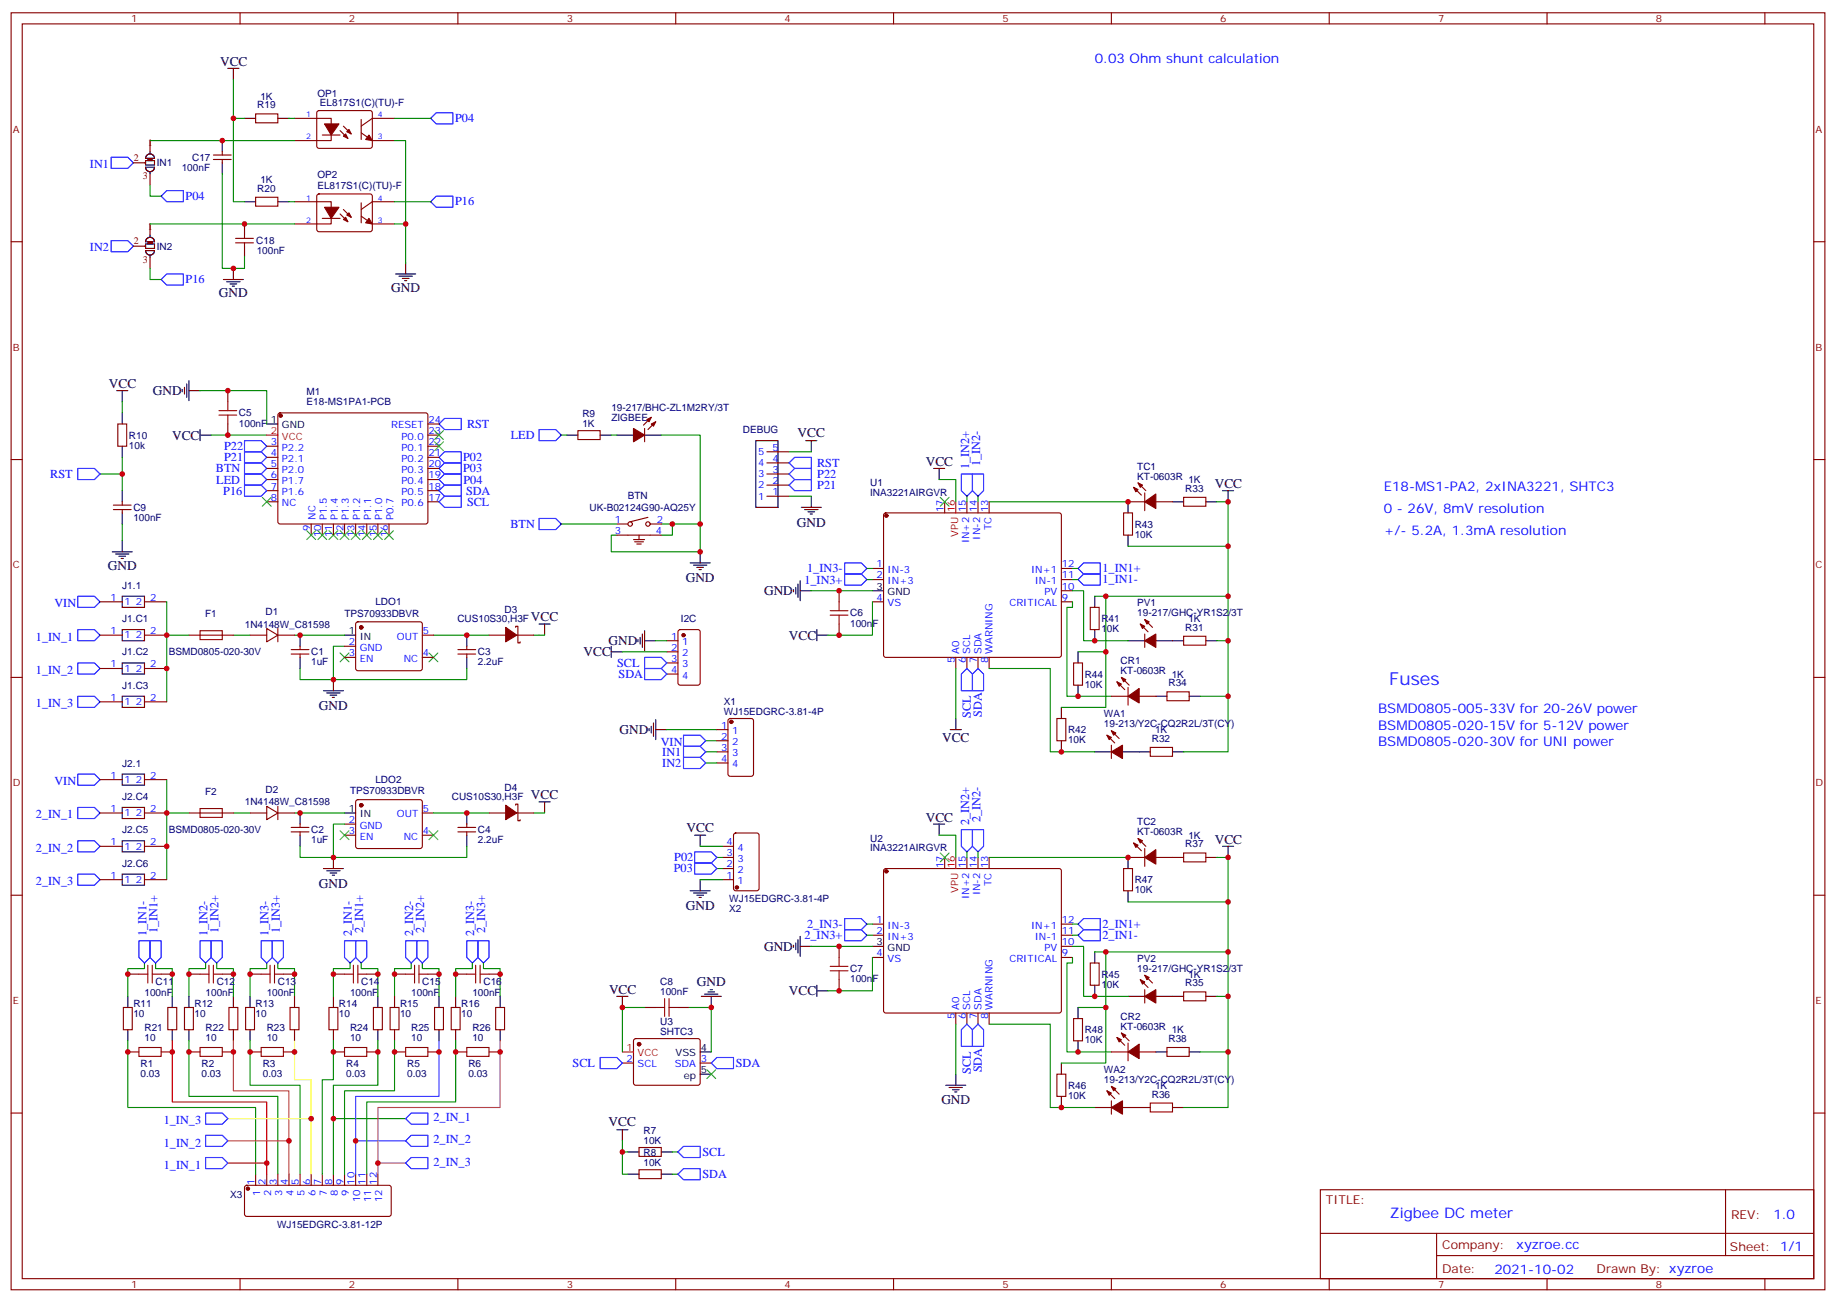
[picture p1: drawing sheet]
<svg xmlns="http://www.w3.org/2000/svg" width="583mm" height="413mm" viewBox="0 0 583 413" stroke-linecap="round" stroke-linejoin="round" font-family="sans-serif">
<defs><g id="words">
<text font-size="5.6" fill="#00f" x="441" y="217.5">Fuses</text>
<text font-size="4.6" fill="#00f" x="441.2" y="386.7">Zigbee DC meter</text>
<g font-size="4.2">
<text x="69.8" y="21">VCC</text>
<text x="69.5" y="94.4">GND</text>
<text x="124.2" y="92.6">GND</text>
<text x="34.6" y="123.3">VCC</text>
<text x="48.5" y="125.4">GND</text>
<text x="54.6" y="139.5">VCC</text>
<text x="253.2" y="138.8">VCC</text>
<text x="293.9" y="148">VCC</text>
<text x="385.6" y="155">VCC</text>
<text x="252.9" y="167.2">GND</text>
<text x="34.2" y="180.8">GND</text>
<text x="217.7" y="184.7">GND</text>
<text x="242.5" y="188.9">GND</text>
<text x="168.5" y="197">VCC</text>
<text x="250.4" y="203">VCC</text>
<text x="185.2" y="208.3">VCC</text>
<text x="193.1" y="204.7">GND</text>
<text x="101.2" y="225.3">GND</text>
<text x="196.7" y="233">GND</text>
<text x="299" y="235.5">VCC</text>
<text x="168.5" y="253.5">VCC</text>
<text x="293.9" y="260.9">VCC</text>
<text x="218" y="264.1">VCC</text>
<text x="385.6" y="267.9">VCC</text>
<text x="101.2" y="281.7">GND</text>
<text x="217.7" y="288.7">GND</text>
<text x="242.5" y="301.8">GND</text>
<text x="193.3" y="315.6">VCC</text>
<text x="221.2" y="313">GND</text>
<text x="250.4" y="315.9">VCC</text>
<text x="298.8" y="350.6">GND</text>
<text x="193.2" y="357.5">VCC</text>
</g>
<g font-size="4.2" fill="#00f">
<text x="347.5" y="19.9">0.03 Ohm shunt calculation</text>
<text x="439.2" y="155.8">E18-MS1-PA2, 2xINA3221, SHTC3</text>
<text x="439.2" y="162.8">0 - 26V, 8mV resolution</text>
<text x="439.2" y="169.9">+/- 5.2A, 1.3mA resolution</text>
<text x="437.4" y="226.3">BSMD0805-005-33V for 20-26V power</text>
<text x="437.4" y="231.6">BSMD0805-020-15V for 5-12V power</text>
<text x="437.4" y="236.9">BSMD0805-020-30V for UNI power</text>
<text x="562.9" y="386.9">1.0</text>
<text x="481.3" y="396.5">xyzroe.cc</text>
<text x="474.4" y="404.3">2021-10-02</text>
</g>
<g font-size="3.9" fill="#00f">
<text x="144.5" y="38.8">P04</text>
<text x="28.6" y="53.2">IN1</text>
<text x="58.9" y="63.5">P04</text>
<text x="144.5" y="65.2">P16</text>
<text x="28.6" y="79.7">IN2</text>
<text x="58.9" y="89.9">P16</text>
<text x="148.2" y="135.8">RST</text>
<text x="71.2" y="142.9">P22</text>
<text x="162.1" y="139.4">LED</text>
<text x="68.6" y="150">BTN</text>
<text x="71.2" y="146.4">P21</text>
<text x="147" y="146.4">P02</text>
<text x="147" y="149.9">P03</text>
<text x="259.4" y="148.2">RST</text>
<text x="307.6" y="148.9" transform="rotate(-90 307.6 148.9)">1_IN2+</text>
<text x="311.2" y="148.1" transform="rotate(-90 311.2 148.1)">1_IN2-</text>
<text x="16" y="151.8">RST</text>
<text x="68.7" y="153.5">LED</text>
<text x="147.1" y="153.5">P04</text>
<text x="259.4" y="151.7">P22</text>
<text x="259.4" y="155.2">P21</text>
<text x="70.9" y="157">P16</text>
<text x="147.9" y="157.1">SDA</text>
<text x="148.2" y="160.6">SCL</text>
<text x="162" y="167.6">BTN</text>
<text x="255.3" y="185.2">1_IN3+</text>
<text x="256.2" y="181.7">1_IN3-</text>
<text x="350" y="181.6">1_IN1+</text>
<text x="350" y="185.1">1_IN1-</text>
<text x="17.3" y="192.8">VIN</text>
<text x="11.4" y="203.4">1_IN_1</text>
<text x="11.4" y="214">1_IN_2</text>
<text x="195.9" y="211.7">SCL</text>
<text x="196.4" y="215.2">SDA</text>
<text x="11.4" y="224.5">1_IN_3</text>
<text x="308.2" y="228" transform="rotate(-90 308.2 228)">SCL</text>
<text x="311.7" y="227.5" transform="rotate(-90 311.7 227.5)">SDA</text>
<text x="209.7" y="236.9">VIN</text>
<text x="210.2" y="239.9">IN1</text>
<text x="210.2" y="243.5">IN2</text>
<text x="17.3" y="249.2">VIN</text>
<text x="11.4" y="259.8">2_IN_1</text>
<text x="307.7" y="261.8" transform="rotate(-90 307.7 261.8)">2_IN2+</text>
<text x="311.2" y="260.9" transform="rotate(-90 311.2 260.9)">2_IN2-</text>
<text x="11.4" y="270.4">2_IN_2</text>
<text x="214" y="273.4">P02</text>
<text x="11.4" y="281">2_IN_3</text>
<text x="213.9" y="276.9">P03</text>
<text x="46.5" y="297.1" transform="rotate(-90 46.5 297.1)">1_IN1-</text>
<text x="50" y="296.2" transform="rotate(-90 50 296.2)">1_IN1+</text>
<text x="65.9" y="297.1" transform="rotate(-90 65.9 297.1)">1_IN2-</text>
<text x="69.4" y="296.2" transform="rotate(-90 69.4 296.2)">1_IN2+</text>
<text x="85.3" y="297.1" transform="rotate(-90 85.3 297.1)">1_IN3-</text>
<text x="88.8" y="296.2" transform="rotate(-90 88.8 296.2)">1_IN3+</text>
<text x="111.7" y="297.1" transform="rotate(-90 111.7 297.1)">2_IN1-</text>
<text x="115.2" y="296.2" transform="rotate(-90 115.2 296.2)">2_IN1+</text>
<text x="131.1" y="297.1" transform="rotate(-90 131.1 297.1)">2_IN2-</text>
<text x="134.6" y="296.2" transform="rotate(-90 134.6 296.2)">2_IN2+</text>
<text x="150.5" y="297.1" transform="rotate(-90 150.5 297.1)">2_IN3-</text>
<text x="154" y="296.2" transform="rotate(-90 154 296.2)">2_IN3+</text>
<text x="255.3" y="298.1">2_IN3+</text>
<text x="256.2" y="294.6">2_IN3-</text>
<text x="350" y="298">2_IN1-</text>
<text x="350" y="294.5">2_IN1+</text>
<text x="181.8" y="338.7">SCL</text>
<text x="233.5" y="338.8">SDA</text>
<text x="308.2" y="340.9" transform="rotate(-90 308.2 340.9)">SCL</text>
<text x="311.7" y="340.4" transform="rotate(-90 311.7 340.4)">SDA</text>
<text x="52" y="356.8">1_IN_3</text>
<text x="137.6" y="355.9">2_IN_1</text>
<text x="52" y="363.9">1_IN_2</text>
<text x="137.6" y="362.9">2_IN_2</text>
<text x="52" y="371">1_IN_1</text>
<text x="137.6" y="370">2_IN_3</text>
<text x="223" y="366.9">SCL</text>
<text x="223" y="374">SDA</text>
</g>
<g font-size="3.9" fill="#800">
<text x="420.9" y="382.2">TITLE:</text>
<text x="549.5" y="386.9">REV:</text>
<text x="457.8" y="396.4">Company:</text>
<text x="549.1" y="397.1">Sheet: 1/1</text>
<text x="457.8" y="404.1">Date:</text>
<text x="506.8" y="404.2">Drawn By: xyzroe</text>
</g>
<g font-size="3.2" fill="#800">
<text x="41.6" y="7.1">1</text>
<text x="110.8" y="7.1">2</text>
<text x="179.9" y="7.1">3</text>
<text x="249.1" y="7.1">4</text>
<text x="318.2" y="7.1">5</text>
<text x="387.3" y="7.1">6</text>
<text x="456.5" y="7.1">7</text>
<text x="525.6" y="7.1">8</text>
<text x="4.1" y="42.2">A</text>
<text x="576.3" y="42.2">A</text>
<text x="4.1" y="111.3">B</text>
<text x="576.3" y="111.3">B</text>
<text x="4.1" y="180.4">C</text>
<text x="576.3" y="180.4">C</text>
<text x="4.1" y="249.6">D</text>
<text x="576.3" y="249.6">D</text>
<text x="4.1" y="318.7">E</text>
<text x="576.3" y="318.7">E</text>
<text x="41.6" y="408.9">1</text>
<text x="110.8" y="408.9">2</text>
<text x="179.9" y="408.9">3</text>
<text x="249.1" y="408.9">4</text>
<text x="318.2" y="408.9">5</text>
<text x="387.3" y="408.9">6</text>
<text x="456.5" y="408.9">7</text>
<text x="525.6" y="408.9">8</text>
</g>
<g font-size="3.2" fill="#000080">
<text x="81.6" y="34.4">R19</text>
<text x="82.7" y="31.6">1K</text>
<text x="100.8" y="30.8">OP1</text>
<text x="101.6" y="33.7">EL817S1(C)(TU)-F</text>
<text x="49.7" y="52.8">IN1</text>
<text x="61" y="51.1">C17</text>
<text x="57.7" y="54.2">100nF</text>
<text x="82.7" y="58.1">1K</text>
<text x="100.8" y="59.8">EL817S1(C)(TU)-F</text>
<text x="100.8" y="56.4">OP2</text>
<text x="81.6" y="60.9">R20</text>
<text x="81.4" y="77.5">C18</text>
<text x="49.7" y="79.3">IN2</text>
<text x="81.5" y="80.7">100nF</text>
<text x="97.3" y="125.5">M1</text>
<text x="97.3" y="128.6">E18-MS1PA1-PCB</text>
<text x="194.1" y="130.4">19-217/BHC-ZL1M2RY/3T</text>
<text x="75.8" y="135.4">100nF</text>
<text x="75.8" y="132.1">C5</text>
<text x="184.9" y="135.6">1K</text>
<text x="184.9" y="132.4">R9</text>
<text x="194.1" y="133.6">ZIGBEE</text>
<text x="235.8" y="137.4">DEBUG</text>
<text x="40.9" y="142.4">10k</text>
<text x="40.9" y="139.3">R10</text>
<text x="361" y="149">TC1</text>
<text x="276.2" y="154.3">U1</text>
<text x="361" y="152.2">KT-0603R</text>
<text x="377.2" y="153.4">1K</text>
<text x="199.3" y="158.4">BTN</text>
<text x="276.2" y="157.4">INA3221AIRGVR</text>
<text x="376.2" y="156.1">R33</text>
<text x="42.3" y="165.4">100nF</text>
<text x="42.3" y="162.2">C9</text>
<text x="187.1" y="162.2">UK-B02124G90-AQ25Y</text>
<text x="360.2" y="167.5">R43</text>
<text x="360.2" y="170.7">10K</text>
<text x="38.8" y="186.9">J1.1</text>
<text x="38.8" y="197.5">J1.C1</text>
<text x="65.1" y="195.9">F1</text>
<text x="84.3" y="195.2">D1</text>
<text x="109.4" y="195.7">TPS70933DBVR</text>
<text x="119.2" y="192.2">LDO1</text>
<text x="145.2" y="197.4">CUS10S30,H3F</text>
<text x="160.2" y="194.6">D3</text>
<text x="216.2" y="197.4">I2C</text>
<text x="269.9" y="195.6">C6</text>
<text x="349.6" y="197.5">R41</text>
<text x="361" y="195.6">19-217/GHC-YR1S2/3T</text>
<text x="361" y="192.4">PV1</text>
<text x="377.2" y="197.5">1K</text>
<text x="77.7" y="199.2">1N4148W_C81598</text>
<text x="269.9" y="198.9">100nF</text>
<text x="349.6" y="200.6">10K</text>
<text x="376.2" y="200.2">R31</text>
<text x="38.8" y="208.1">J1.C2</text>
<text x="53.6" y="208.1">BSMD0805-020-30V</text>
<text x="98.8" y="208.1">C1</text>
<text x="151.7" y="208">C3</text>
<text x="98.8" y="211.2">1uF</text>
<text x="151.7" y="211.2">2.2uF</text>
<text x="344.3" y="215.1">R44</text>
<text x="355.7" y="214">KT-0603R</text>
<text x="355.7" y="210.8">CR1</text>
<text x="371.9" y="215.1">1K</text>
<text x="38.8" y="218.6">J1.C3</text>
<text x="344.3" y="218.3">10K</text>
<text x="370.9" y="217.8">R34</text>
<text x="229.7" y="227">WJ15EDGRC-3.81-4P</text>
<text x="229.7" y="223.8">X1</text>
<text x="350.4" y="227.7">WA1</text>
<text x="339" y="232.7">R42</text>
<text x="350.4" y="230.9">19-213/Y2C-CQ2R2L/3T(CY)</text>
<text x="366.6" y="232.7">1K</text>
<text x="339" y="235.9">10K</text>
<text x="365.6" y="235.5">R32</text>
<text x="38.8" y="243.3">J2.1</text>
<text x="84.3" y="251.7">D2</text>
<text x="119.2" y="248.6">LDO2</text>
<text x="160.2" y="251">D4</text>
<text x="38.8" y="253.9">J2.C4</text>
<text x="65.1" y="252.4">F2</text>
<text x="77.7" y="255.6">1N4148W_C81598</text>
<text x="111.1" y="252.1">TPS70933DBVR</text>
<text x="143.4" y="253.9">CUS10S30,H3F</text>
<text x="361" y="261.9">TC2</text>
<text x="38.8" y="264.5">J2.C5</text>
<text x="53.6" y="264.5">BSMD0805-020-30V</text>
<text x="98.8" y="267.7">1uF</text>
<text x="98.8" y="264.5">C2</text>
<text x="151.7" y="267.6">2.2uF</text>
<text x="151.7" y="264.5">C4</text>
<text x="276.2" y="267.1">U2</text>
<text x="361" y="265.1">KT-0603R</text>
<text x="376.2" y="269">R37</text>
<text x="377.2" y="266.2">1K</text>
<text x="38.8" y="275.1">J2.C6</text>
<text x="276.2" y="270.3">INA3221AIRGVR</text>
<text x="360.2" y="280.4">R47</text>
<text x="231.5" y="286.4">WJ15EDGRC-3.81-4P</text>
<text x="360.2" y="283.5">10K</text>
<text x="231.5" y="289.5">X2</text>
<text x="361" y="305.3">PV2</text>
<text x="269.9" y="311.8">100nF</text>
<text x="269.9" y="308.5">C7</text>
<text x="349.6" y="310.4">R45</text>
<text x="361" y="308.5">19-217/GHC-YR1S2/3T</text>
<text x="377.2" y="310.4">1K</text>
<text x="45.9" y="316.3">100nF</text>
<text x="49.4" y="312.7">C11</text>
<text x="65.3" y="316.3">100nF</text>
<text x="68.8" y="312.7">C12</text>
<text x="84.7" y="316.3">100nF</text>
<text x="88.2" y="312.7">C13</text>
<text x="111.1" y="316.3">100nF</text>
<text x="114.7" y="312.7">C14</text>
<text x="130.5" y="316.3">100nF</text>
<text x="134.1" y="312.7">C15</text>
<text x="149.9" y="316.3">100nF</text>
<text x="153.5" y="312.7">C16</text>
<text x="209.6" y="315.9">100nF</text>
<text x="209.6" y="312.7">C8</text>
<text x="349.6" y="313.5">10K</text>
<text x="376.2" y="313.1">R35</text>
<text x="42.3" y="323">10</text>
<text x="42.3" y="319.8">R11</text>
<text x="61.7" y="323">10</text>
<text x="61.7" y="319.8">R12</text>
<text x="81.1" y="323">10</text>
<text x="81.1" y="319.8">R13</text>
<text x="107.6" y="323">10</text>
<text x="107.6" y="319.8">R14</text>
<text x="127" y="323">10</text>
<text x="127" y="319.8">R15</text>
<text x="146.4" y="323">10</text>
<text x="146.4" y="319.8">R16</text>
<text x="355.7" y="323.7">CR2</text>
<text x="45.9" y="327.2">R21</text>
<text x="65.3" y="327.2">R22</text>
<text x="84.7" y="327.2">R23</text>
<text x="111.1" y="327.2">R24</text>
<text x="130.5" y="327.2">R25</text>
<text x="149.9" y="327.2">R26</text>
<text x="209.6" y="328.6">SHTC3</text>
<text x="209.6" y="325.4">U3</text>
<text x="344.3" y="328">R48</text>
<text x="355.7" y="326.8">KT-0603R</text>
<text x="371.9" y="328">1K</text>
<text x="45.9" y="330.4">10</text>
<text x="65.3" y="330.4">10</text>
<text x="84.7" y="330.4">10</text>
<text x="111.1" y="330.4">10</text>
<text x="130.5" y="330.4">10</text>
<text x="149.9" y="330.4">10</text>
<text x="344.3" y="331.2">10K</text>
<text x="370.9" y="330.7">R38</text>
<text x="44.6" y="341.8">0.03</text>
<text x="44.6" y="338.6">R1</text>
<text x="64" y="341.8">0.03</text>
<text x="64" y="338.6">R2</text>
<text x="83.4" y="341.8">0.03</text>
<text x="83.4" y="338.6">R3</text>
<text x="109.9" y="341.8">0.03</text>
<text x="109.9" y="338.6">R4</text>
<text x="129.3" y="341.8">0.03</text>
<text x="129.3" y="338.6">R5</text>
<text x="148.7" y="341.8">0.03</text>
<text x="148.7" y="338.6">R6</text>
<text x="350.4" y="340.6">WA2</text>
<text x="339" y="345.6">R46</text>
<text x="350.4" y="343.8">19-213/Y2C-CQ2R2L/3T(CY)</text>
<text x="366.6" y="345.6">1K</text>
<text x="339" y="348.8">10K</text>
<text x="365.6" y="348.4">R36</text>
<text x="204.3" y="363.2">10K</text>
<text x="204.3" y="360">R7</text>
<text x="204.3" y="370.2">10K</text>
<text x="204.3" y="367.1">R8</text>
<text x="73" y="380.1">X3</text>
<text x="87.9" y="389.7">WJ15EDGRC-3.81-12P</text>
</g>
<g font-size="3.2" fill="#840000">
<text x="46.9" y="46.4">1</text>
<text x="42.5" y="51">2</text>
<text x="45.3" y="57">3</text>
<text x="42.5" y="77.4">2</text>
<text x="46.9" y="72.8">1</text>
<text x="45.3" y="83.4">3</text>
</g>
<g font-size="3.2">
<text x="86" y="134.2">1</text>
<text x="89.5" y="136">GND</text>
<text x="278.3" y="187.1">3</text>
<text x="281.8" y="188.9">GND</text>
<text x="110.7" y="201.3">1</text>
<text x="114.2" y="203">IN</text>
<text x="110.7" y="257.7">1</text>
<text x="114.2" y="259.5">IN</text>
<text x="278.3" y="300">3</text>
<text x="281.8" y="301.8">GND</text>
<text x="214.4" y="335.3">VSS</text>
<text x="222.4" y="333.6">4</text>
<text x="222.4" y="340.6">5</text>
<text x="217.1" y="342.4">ep</text>
</g>
<g font-size="3.2" fill="#f00">
<text x="86" y="137.8">2</text>
<text x="89.5" y="139.5">VCC</text>
<text x="303" y="162.6" transform="rotate(-90 303 162.6)">16</text>
<text x="304.1" y="170.5" transform="rotate(-90 304.1 170.5)">VPU</text>
<text x="303" y="275.5" transform="rotate(-90 303 275.5)">16</text>
<text x="304.1" y="283.4" transform="rotate(-90 304.1 283.4)">VPU</text>
<text x="198.9" y="333.6">1</text>
<text x="202.4" y="335.3">VCC</text>
</g>
<g font-size="3.2" fill="#00f">
<text x="124.2" y="136">RESET</text>
<text x="136" y="137.8">23</text>
<text x="136" y="134.2">24</text>
<text x="86" y="141.3">3</text>
<text x="89.5" y="143.1">P2.2</text>
<text x="127.4" y="143.1">P0.1</text>
<text x="127.4" y="139.5">P0.0</text>
<text x="136" y="141.3">22</text>
<text x="245.2" y="143.1">5</text>
<text x="86" y="144.8">4</text>
<text x="86" y="148.3">5</text>
<text x="89.5" y="146.6">P2.1</text>
<text x="127.4" y="146.6">P0.2</text>
<text x="136" y="148.3">20</text>
<text x="136" y="144.8">21</text>
<text x="240.7" y="148">4</text>
<text x="240.7" y="144.5">5</text>
<text x="245.2" y="146.6">4</text>
<text x="86" y="151.9">6</text>
<text x="86" y="155.4">7</text>
<text x="89.5" y="150.1">P2.0</text>
<text x="89.5" y="153.6">P1.7</text>
<text x="127.4" y="153.6">P0.4</text>
<text x="127.4" y="150.1">P0.3</text>
<text x="136" y="155.4">18</text>
<text x="136" y="151.9">19</text>
<text x="240.7" y="155">2</text>
<text x="240.7" y="151.5">3</text>
<text x="245.2" y="153.6">2</text>
<text x="245.2" y="150.1">3</text>
<text x="86" y="158.9">8</text>
<text x="89.5" y="157.2">P1.6</text>
<text x="89.5" y="160.7">NC</text>
<text x="127.4" y="160.7">P0.6</text>
<text x="127.4" y="157.2">P0.5</text>
<text x="136" y="158.9">17</text>
<text x="240.7" y="158.6">1</text>
<text x="245.2" y="157.2">1</text>
<text x="100.2" y="165" transform="rotate(-90 100.2 165)">NC</text>
<text x="103.7" y="165" transform="rotate(-90 103.7 165)">P1.5</text>
<text x="107.2" y="165" transform="rotate(-90 107.2 165)">P1.4</text>
<text x="110.8" y="165" transform="rotate(-90 110.8 165)">P1.3</text>
<text x="114.3" y="165" transform="rotate(-90 114.3 165)">P1.2</text>
<text x="117.8" y="165" transform="rotate(-90 117.8 165)">P1.1</text>
<text x="121.4" y="165" transform="rotate(-90 121.4 165)">P1.0</text>
<text x="124.9" y="165" transform="rotate(-90 124.9 165)">P0.7</text>
<text x="195.2" y="166">1</text>
<text x="208.5" y="166">2</text>
<text x="299.5" y="162.6" transform="rotate(-90 299.5 162.6)">17</text>
<text x="306.6" y="162.6" transform="rotate(-90 306.6 162.6)">15</text>
<text x="310.1" y="162.6" transform="rotate(-90 310.1 162.6)">14</text>
<text x="313.6" y="162.6" transform="rotate(-90 313.6 162.6)">13</text>
<text x="98.4" y="168.5" transform="rotate(-90 98.4 168.5)">9</text>
<text x="102" y="170.5" transform="rotate(-90 102 170.5)">10</text>
<text x="105.5" y="170.5" transform="rotate(-90 105.5 170.5)">11</text>
<text x="109" y="170.5" transform="rotate(-90 109 170.5)">12</text>
<text x="112.5" y="170.5" transform="rotate(-90 112.5 170.5)">13</text>
<text x="116.1" y="170.5" transform="rotate(-90 116.1 170.5)">14</text>
<text x="119.6" y="170.5" transform="rotate(-90 119.6 170.5)">15</text>
<text x="123.1" y="170.5" transform="rotate(-90 123.1 170.5)">16</text>
<text x="195.2" y="169.5">3</text>
<text x="208.1" y="169.5">4</text>
<text x="307.6" y="172.4" transform="rotate(-90 307.6 172.4)">IN+2</text>
<text x="311.1" y="171.3" transform="rotate(-90 311.1 171.3)">IN-2</text>
<text x="314.7" y="168.3" transform="rotate(-90 314.7 168.3)">TC</text>
<text x="278.3" y="180.1">1</text>
<text x="278.3" y="183.6">2</text>
<text x="281.8" y="181.9">IN-3</text>
<text x="281.8" y="185.4">IN+3</text>
<text x="327.3" y="181.9">IN+1</text>
<text x="328.4" y="185.4">IN-1</text>
<text x="337.1" y="183.6">11</text>
<text x="337.1" y="180.1">12</text>
<text x="35" y="190.7">1</text>
<text x="47.6" y="190.7">2</text>
<text x="278.3" y="190.7">4</text>
<text x="331.5" y="188.9">PV</text>
<text x="337.1" y="190.7">9</text>
<text x="337.1" y="187.1">10</text>
<text x="39.5" y="192.1">1</text>
<text x="43.1" y="192.1">2</text>
<text x="281.8" y="192.4">VS</text>
<text x="320.4" y="192.4">CRITICAL</text>
<text x="35" y="201.3">1</text>
<text x="39.5" y="202.7">1</text>
<text x="43.1" y="202.7">2</text>
<text x="47.6" y="201.3">2</text>
<text x="126" y="203">OUT</text>
<text x="134.2" y="201.3">5</text>
<text x="213" y="203">1</text>
<text x="110.7" y="204.8">2</text>
<text x="110.7" y="208.3">3</text>
<text x="114.2" y="206.6">GND</text>
<text x="134.2" y="208.3">4</text>
<text x="213" y="206.6">2</text>
<text x="216.5" y="208.3">2</text>
<text x="216.5" y="204.8">1</text>
<text x="304.4" y="207.6" transform="rotate(-90 304.4 207.6)">A0</text>
<text x="308" y="207.6" transform="rotate(-90 308 207.6)">SCL</text>
<text x="311.5" y="207.6" transform="rotate(-90 311.5 207.6)">SDA</text>
<text x="315" y="207.6" transform="rotate(-90 315 207.6)">WARNING</text>
<text x="35" y="211.8">1</text>
<text x="39.5" y="213.3">1</text>
<text x="43.1" y="213.3">2</text>
<text x="47.6" y="211.8">2</text>
<text x="114.2" y="210.1">EN</text>
<text x="128.2" y="210.1">NC</text>
<text x="213" y="213.6">4</text>
<text x="213" y="210.1">3</text>
<text x="216.5" y="215.4">4</text>
<text x="216.5" y="211.8">3</text>
<text x="303" y="210.5" transform="rotate(-90 303 210.5)">5</text>
<text x="306.6" y="210.5" transform="rotate(-90 306.6 210.5)">6</text>
<text x="310.1" y="210.5" transform="rotate(-90 310.1 210.5)">7</text>
<text x="313.6" y="210.5" transform="rotate(-90 313.6 210.5)">8</text>
<text x="35" y="222.4">1</text>
<text x="39.5" y="223.8">1</text>
<text x="43.1" y="223.8">2</text>
<text x="47.6" y="222.4">2</text>
<text x="228.9" y="231.2">1</text>
<text x="232.4" y="233">1</text>
<text x="228.9" y="234.8">2</text>
<text x="228.9" y="238.3">3</text>
<text x="232.4" y="236.5">2</text>
<text x="228.9" y="241.8">4</text>
<text x="232.4" y="240.1">3</text>
<text x="232.4" y="243.6">4</text>
<text x="35" y="247.1">1</text>
<text x="39.5" y="248.5">1</text>
<text x="43.1" y="248.5">2</text>
<text x="47.6" y="247.1">2</text>
<text x="35" y="257.7">1</text>
<text x="47.6" y="257.7">2</text>
<text x="134.2" y="257.7">5</text>
<text x="39.5" y="259.1">1</text>
<text x="43.1" y="259.1">2</text>
<text x="110.7" y="261.2">2</text>
<text x="114.2" y="263">GND</text>
<text x="126" y="259.5">OUT</text>
<text x="35" y="268.3">1</text>
<text x="39.5" y="269.7">1</text>
<text x="43.1" y="269.7">2</text>
<text x="47.6" y="268.3">2</text>
<text x="110.7" y="264.8">3</text>
<text x="114.2" y="266.5">EN</text>
<text x="128.2" y="266.5">NC</text>
<text x="134.2" y="264.8">4</text>
<text x="230.6" y="268.3">4</text>
<text x="230.6" y="275.3">2</text>
<text x="230.6" y="271.8">3</text>
<text x="234.1" y="273.6">3</text>
<text x="234.1" y="270.1">4</text>
<text x="299.5" y="275.5" transform="rotate(-90 299.5 275.5)">17</text>
<text x="306.6" y="275.5" transform="rotate(-90 306.6 275.5)">15</text>
<text x="310.1" y="275.5" transform="rotate(-90 310.1 275.5)">14</text>
<text x="313.6" y="275.5" transform="rotate(-90 313.6 275.5)">13</text>
<text x="35" y="278.9">1</text>
<text x="39.5" y="280.3">1</text>
<text x="43.1" y="280.3">2</text>
<text x="47.6" y="278.9">2</text>
<text x="230.6" y="278.9">1</text>
<text x="234.1" y="280.6">1</text>
<text x="234.1" y="277.1">2</text>
<text x="314.7" y="281.2" transform="rotate(-90 314.7 281.2)">TC</text>
<text x="307.6" y="285.3" transform="rotate(-90 307.6 285.3)">IN+2</text>
<text x="311.1" y="284.2" transform="rotate(-90 311.1 284.2)">IN-2</text>
<text x="278.3" y="293">1</text>
<text x="337.1" y="293">12</text>
<text x="278.3" y="296.5">2</text>
<text x="281.8" y="294.7">IN-3</text>
<text x="281.8" y="298.3">IN+3</text>
<text x="327.3" y="294.7">IN+1</text>
<text x="328.4" y="298.3">IN-1</text>
<text x="337.1" y="296.5">11</text>
<text x="278.3" y="303.6">4</text>
<text x="281.8" y="305.3">VS</text>
<text x="320.4" y="305.3">CRITICAL</text>
<text x="331.5" y="301.8">PV</text>
<text x="337.1" y="303.6">9</text>
<text x="337.1" y="300">10</text>
<text x="303" y="323.4" transform="rotate(-90 303 323.4)">5</text>
<text x="304.4" y="320.5" transform="rotate(-90 304.4 320.5)">A0</text>
<text x="306.6" y="323.4" transform="rotate(-90 306.6 323.4)">6</text>
<text x="308" y="320.5" transform="rotate(-90 308 320.5)">SCL</text>
<text x="310.1" y="323.4" transform="rotate(-90 310.1 323.4)">7</text>
<text x="311.5" y="320.5" transform="rotate(-90 311.5 320.5)">SDA</text>
<text x="313.6" y="323.4" transform="rotate(-90 313.6 323.4)">8</text>
<text x="315" y="320.5" transform="rotate(-90 315 320.5)">WARNING</text>
<text x="198.9" y="337.1">2</text>
<text x="202.4" y="338.8">SCL</text>
<text x="214.2" y="338.8">SDA</text>
<text x="222.4" y="337.1">3</text>
<text x="80.8" y="376.1" transform="rotate(-90 80.8 376.1)">1</text>
<text x="84.3" y="376.1" transform="rotate(-90 84.3 376.1)">2</text>
<text x="87.8" y="376.1" transform="rotate(-90 87.8 376.1)">3</text>
<text x="91.4" y="376.1" transform="rotate(-90 91.4 376.1)">4</text>
<text x="94.9" y="376.1" transform="rotate(-90 94.9 376.1)">5</text>
<text x="98.4" y="376.1" transform="rotate(-90 98.4 376.1)">6</text>
<text x="102" y="376.1" transform="rotate(-90 102 376.1)">7</text>
<text x="105.5" y="376.1" transform="rotate(-90 105.5 376.1)">8</text>
<text x="109" y="376.1" transform="rotate(-90 109 376.1)">9</text>
<text x="112.5" y="376.1" transform="rotate(-90 112.5 376.1)">10</text>
<text x="116.1" y="376.1" transform="rotate(-90 116.1 376.1)">11</text>
<text x="119.6" y="376.1" transform="rotate(-90 119.6 376.1)">12</text>
<text x="82.5" y="379.6" transform="rotate(-90 82.5 379.6)">1</text>
<text x="86.1" y="379.6" transform="rotate(-90 86.1 379.6)">2</text>
<text x="89.6" y="379.6" transform="rotate(-90 89.6 379.6)">3</text>
<text x="93.1" y="379.6" transform="rotate(-90 93.1 379.6)">4</text>
<text x="96.7" y="379.6" transform="rotate(-90 96.7 379.6)">5</text>
<text x="100.2" y="379.6" transform="rotate(-90 100.2 379.6)">6</text>
<text x="103.7" y="379.6" transform="rotate(-90 103.7 379.6)">7</text>
<text x="107.2" y="379.6" transform="rotate(-90 107.2 379.6)">8</text>
<text x="110.8" y="379.6" transform="rotate(-90 110.8 379.6)">9</text>
<text x="114.3" y="381.6" transform="rotate(-90 114.3 381.6)">10</text>
<text x="117.8" y="381.6" transform="rotate(-90 117.8 381.6)">11</text>
<text x="121.4" y="381.6" transform="rotate(-90 121.4 381.6)">12</text>
</g>
<g font-size="2.5" fill="#00f">
<text x="97.2" y="37.2">1</text>
<text x="119.9" y="37.2">4</text>
<text x="97.2" y="44.3">2</text>
<text x="119.9" y="44.3">3</text>
<text x="97.2" y="63.7">1</text>
<text x="119.9" y="63.7">4</text>
<text x="97.2" y="70.7">2</text>
<text x="119.9" y="70.7">3</text>
</g>
</g></defs>
<g fill="none" stroke="#870000" stroke-width=".35">
<path d="M3.5 4.1h575.8v405.3h-575.8zM7.1 7.6h568.6v398.3h-568.6zM76.2 4.1v3.5M145.3 4.1v3.5M214.5 4.1v3.5M283.6 4.1v3.5M352.8 4.1v3.5M421.9 4.1v3.5M491.1 4.1v3.5M560.2 4.1v3.5M81.1 36.2h7.1v2.8h-7.1zM93.5 37.6h11.6v7h-11.6"/>
<path d="M100.8 35.3l.4-.2 16.5 .1 .5 .6-.1 10.9-.6 .4-16.5-.1-.5-.6v-10.6zM114.7 37.9v6.4M125.2 37.6h-7l-3.5 2.4M67.7 49.2h5.7M67.7 50.6h5.7M70.6 48.2v1M70.6 50.6v1.1M102.3 42.9h5.6M107.9 41.5l2.5 2.4M109 40l2.5 2.5M114.7 42.2l3.5 2.4h7M3.5 76.7h3.6"/>
<path d="M74.8 77.1h5.6M74.8 75.7h5.6M77.6 74.6v1.1M77.6 77.1v1M81.1 62.6h7.1v2.8h-7.1zM93.5 64h11.6v7.1h-11.6M100.8 61.8l.4-.2h16.5l.5 .7-.1 10.8-.6 .5-16.5-.1-.5-.7v-10.5zM102.3 69.3h5.6M107.9 67.9l2.5 2.5M109 66.5l2.5 2.5M114.7 68.6l3.5 2.5h7M114.7 64.4v6.3"/>
<path d="M125.2 64h-7l-3.5 2.5M575.7 76.7h3.6M37.4 134.6h2.8v7h-2.8zM72.3 124v3.5M72.3 134.6v3.5M88.4 131.3l.5-.2h46.2l.5 .2 .2 .5v34.1l-.7 .4h-46.5l-.4-.7v-33.8zM135.8 138.1h3.5M135.8 134.6h3.5M183.4 136.7h7.1v2.8h-7.1zM204.6 136v4.2M206.7 132.5l-2.4 2.4M208.1 133.9l-2.4 2.4"/>
<path d="M3.5 145.9h3.6M38.8 159.3v1M84.7 141.6h3.5M84.7 145.2h3.5M84.7 148.7h3.5M84.7 152.2h3.5M84.7 155.8h3.5M84.7 159.3h3.5M135.8 141.6h3.5M135.8 145.2h3.5M135.8 148.7h3.5M135.8 152.2h3.5"/>
<path d="M135.8 155.8h3.5M135.8 159.3h3.5M243.4 157.5h7.1M243.4 154h7.1M243.4 150.5h7.1M243.4 146.9h7.1M243.4 143.4h7.1M299.9 159.3v3.5M306.9 159.3v3.5M310.4 159.3v3.5M314 159.3v3.5M358.1 159.3h5.3"/>
<path d="M359.8 154.7l2.5 2.5M361.2 153.3l2.5 2.5M363.4 156.5v5.6M366.9 159.3h5.3M375.7 157.9h7.1v2.8h-7.1zM575.7 145.9h3.6M36 161.7h5.6M36 160.3h5.6M38.8 161.7v1.1M98.8 166.3v3.6M102.3 166.3v3.6M105.8 166.3v3.6"/>
<path d="M109.4 166.3v3.6M112.9 166.3v3.6M116.4 166.3v3.6M119.9 166.3v3.6M123.5 166.3v3.6M195.8 169.9h14.1M195.8 166.3h3.5M201.1 171.3h3.5M201.4 172h2.9M202.1 172.7h1.5M202.8 169.9v1.4h-.3M205.7 164.2l-5.7 1.4"/>
<path d="M206.4 166.3h3.5M280.7 163l.5-.2h55l.5 .2 .2 .5v44.5l-.2 .5-.5 .2h-55l-.5-.3-.2-.4v-44.5zM356.7 162.8h2.8v7.1h-2.8zM31.7 191h7.1M45.9 191h7M84.7 199.5l3.5 2.1-3.5 2.1zM88.2 199.5v4.2M113.1 197.6l.5-.2h19.7l.5 .2 .3 .5-.1 14.4-.7 .4-20-.1-.4-.6v-14.1zM163.7 199.1v-.3h.7v5.3h.7v-.4M266.3 187.5v3.5M266.3 198.1v3.5M276.9 180.4h3.6"/>
<path d="M276.9 184h3.6M276.9 191h3.6M336.9 180.4h3.5M336.9 184h3.5M336.9 191h3.5M336.9 187.5h3.5M346.1 192.8h2.8v7h-2.8zM361.9 198.1l2.5 2.5M363.4 196.7l2.4 2.4M3.5 215h3.6M31.7 201.6h7.1M31.7 212.2h7.1"/>
<path d="M45.9 201.6h7M45.9 212.2h7M60 201.6h14.1M79.4 201.6h5.3M88.2 201.6h5.3M92.4 207.6h5.7M92.4 206.2h5.7M95.2 205.1v1.1M95.2 207.6v1.1M109.4 205.1h3.5M109.4 208.7h3.5M134.1 201.6h3.5"/>
<path d="M134.1 208.7h3.5M145.3 207.6h5.7M145.3 206.2h5.7M148.2 205.1v1.1M148.2 207.6v1.1M155.2 201.6h5.3M164 201.6h5.3M211.7 214h3.5M211.7 210.4h3.5M211.7 206.9h3.5M211.7 203.4h3.5M215.4 200.1l.5-.3h5.6l.7 .5v16.5l-.4 .6-5.9 .1-.7-.5v-16.4z"/>
<path d="M303.4 208.7v3.5M306.9 208.7v3.5M310.4 208.7v3.5M314 208.7v3.5M340.8 210.4h2.8v7.1h-2.8zM354.5 216.4l2.5 2.5M356 215l2.4 2.5M358.1 218.2v5.6M363.4 201.3v4.2M370.4 219.6h7.1v2.8h-7.1zM375.7 202h7.1v2.8h-7.1zM575.7 215h3.6"/>
<path d="M31.7 222.8h7.1M45.9 222.8h7M227.5 231.6h3.6M227.5 235.1h3.6M227.5 238.7h3.6M231.3 228.3l.5-.2h6.7l.6 .4 .1 17.2-.5 .7h-6.9l-.7-.4v-17.2zM335.5 228.1h2.8v7h-2.8zM351.4 233.4l2.4 2.4M352.8 236.5v4.3M352.8 221h5.3M352.8 232l2.4 2.4M361.6 221h5.3"/>
<path d="M365.1 237.2h7.1v2.9h-7.1zM31.7 247.5h7.1M31.7 258.1h7.1M45.9 247.5h7M45.9 258.1h7M60 258.1h14.1M79.4 258.1h5.3M84.7 255.9l3.5 2.2-3.5 2.1zM88.2 258.1h5.3M88.2 255.9v4.3M113.1 254l.5-.2h19.7l.5 .2 .3 .5-.1 14.4-.7 .4h-20l-.4-.7v-14.1zM134.1 258.1h3.5"/>
<path d="M155.2 258.1h5.3M163.7 255.6v-.4h.7v5.3h.7v-.3M164 258.1h5.3M227.5 242.2h3.6M31.7 268.6h7.1M31.7 279.2h7.1M45.9 268.6h7M45.9 279.2h7M92.4 264.1h5.7M92.4 262.6h5.7M95.2 261.6v1M95.2 264.1v1"/>
<path d="M109.4 261.6h3.5M109.4 265.1h3.5M134.1 265.1h3.5M145.3 264.1h5.7M145.3 262.6h5.7M148.2 261.6v1M148.2 264.1v1M229.3 268.6h3.5M229.3 279.2h3.5M229.3 275.7h3.5M229.3 272.2h3.5M233.1 264.6l.4-.2h6.7l.7 .4v17.2l-.4 .7-7 .1-.6-.5-.1-17.2z"/>
<path d="M280.7 275.9l.5-.2h55l.5 .2 .2 .5v44.5l-.2 .5-.5 .2h-55l-.5-.3-.2-.4v-44.5zM299.9 272.2v3.5M306.9 272.2v3.5M310.4 272.2v3.5M314 272.2v3.5M356.7 275.7h2.8v7.1h-2.8zM358.1 272.2h5.3M359.8 267.6l2.5 2.5M361.2 266.2l2.5 2.4M363.4 269.3v5.7M366.9 272.2h5.3M375.7 270.8h7.1v2.8h-7.1z"/>
<path d="M3.5 284.2h3.6M276.9 293.3h3.6M276.9 296.9h3.6M336.9 293.3h3.5M336.9 296.9h3.5M575.7 284.2h3.6M39.2 319.8h2.8v7h-2.8zM40.6 309.2h3.5M51.2 309.2h3.5M53.3 319.8h2.8v7h-2.8zM58.6 319.8h2.8v7h-2.8zM60 309.2h3.5"/>
<path d="M70.6 309.2h3.5M72.7 319.8h2.8v7h-2.8zM78 319.8h2.8v7h-2.8zM79.4 309.2h3.5M90 309.2h3.5M92.1 319.8h2.8v7h-2.8zM104.4 319.8h2.8v7h-2.8zM105.8 309.2h3.6M116.4 309.2h3.5M118.5 319.8h2.9v7h-2.9zM123.8 319.8h2.8v7h-2.8zM125.2 309.2h3.6"/>
<path d="M135.8 309.2h3.5M137.9 319.8h2.9v7h-2.9zM143.2 319.8h2.8v7h-2.8zM144.6 309.2h3.6M155.2 309.2h3.5M157.3 319.8h2.9v7h-2.9zM204.6 319.8h3.5M215.2 319.8h3.5M266.3 300.4v3.5M266.3 311v3.5M276.9 303.9h3.6M336.9 303.9h3.5"/>
<path d="M336.9 300.4h3.5M346.1 305.7h2.8v7h-2.8zM361.9 311l2.5 2.4M363.4 309.6l2.4 2.4M363.4 314.1v4.3M375.7 314.9h7.1v2.8h-7.1zM40.6 333.9h3.5M51.2 333.9h3.5M60 333.9h3.5M70.6 333.9h3.5M79.4 333.9h3.5M90 333.9h3.5"/>
<path d="M105.8 333.9h3.6M116.4 333.9h3.5M125.2 333.9h3.6M135.8 333.9h3.5M144.6 333.9h3.6M155.2 333.9h3.5M197.6 337.4h3.5M201.3 329.9l.5-.2h19.7l.5 .2 .2 .5v13.7l-.7 .4-20-.1-.4-.6v-13.4zM222.2 337.4h3.6M303.4 321.6v3.5M306.9 321.6v3.5M310.4 321.6v3.5"/>
<path d="M314 321.6v3.5M340.8 323.3h2.8v7.1h-2.8zM352.8 333.9h5.3M354.5 329.3l2.5 2.5M356 327.9l2.4 2.5M358.1 331.1v5.6M361.6 333.9h5.3M370.4 332.5h7.1v2.8h-7.1zM3.5 353.3h3.6M335.5 341h2.8v7h-2.8zM351.4 346.3l2.4 2.4M352.8 349.4v4.3"/>
<path d="M352.8 344.8l2.4 2.5M365.1 350.1h7.1v2.9h-7.1zM575.7 353.3h3.6M77.8 376.4l.5-.2h45.2l.5 .2 .2 .5v8.5l-.3 .5-.4 .2h-45.2l-.5-.2-.2-.5v-8.5zM81.1 372.7v3.5M84.7 372.7v3.5M88.2 372.7v3.5M91.7 372.7v3.5M95.2 372.7v3.5M98.8 372.7v3.5M102.3 372.7v3.5M105.8 372.7v3.5"/>
<path d="M109.4 372.7v3.5M112.9 372.7v3.5M116.4 372.7v3.5M119.9 372.7v3.5M202.8 364.2h7.1v2.9h-7.1zM202.8 371.3h7.1v2.8h-7.1zM419.1 377.6h156.6v28.3h-156.6zM547.7 377.7v20.9M419.1 391.5h156.5M456 398.6h119.6M456 391.5v14.1M76.2 405.9v3.5"/>
<path d="M145.3 405.9v3.5M214.5 405.9v3.5M283.6 405.9v3.5M352.8 405.9v3.5M421.9 405.9v3.5M491.1 405.9v3.5M560.2 405.9v3.5"/>
<circle cx="200" cy="166.3" r=".71"/>
<circle cx="205.7" cy="166.3" r=".71"/>
</g>
<g fill="#870000" stroke="#870000" stroke-width=".35">
<path d="M363.4 316.3l3.5-2.2v4.3z"/>
<path d="M361.9 311l1.5 .7-.7 .7z"/>
<path d="M363.4 309.6l1.4 .7-.7 .7z"/>
<path d="M363.4 203.4l3.5-2.1v4.2z"/>
<path d="M361.9 198.1l1.5 .7-.7 .7z"/>
<path d="M363.4 196.7l1.4 .7-.7 .7z"/>
<path d="M359.8 154.7l1.4 .7-.7 .7z"/>
<path d="M361.2 153.3l1.5 .7-.8 .7z"/>
<path d="M363.4 159.3l3.5-2.5v4.6z"/>
<path d="M359.8 267.6l1.4 .7-.7 .7z"/>
<path d="M361.2 266.2l1.5 .7-.8 .7z"/>
<path d="M363.4 272.2l3.5-2.5v4.6z"/>
<path d="M354.5 216.4l1.5 .7-.8 .7z"/>
<path d="M356 215l1.4 .7-.7 .7z"/>
<path d="M358.1 221l3.5-2.5v4.6z"/>
<path d="M354.5 329.3l1.5 .7-.8 .7z"/>
<path d="M356 327.9l1.4 .7-.7 .7z"/>
<path d="M358.1 333.9l3.5-2.5v4.6z"/>
<path d="M352.8 351.5l3.5-2.1v4.3z"/>
<path d="M351.4 346.3l1.4 .7-.7 .7z"/>
<path d="M352.8 344.8l1.4 .7-.7 .8z"/>
<path d="M352.8 238.7l3.5-2.2v4.3z"/>
<path d="M351.4 233.4l1.4 .7-.7 .7z"/>
<path d="M352.8 232l1.4 .7-.7 .7z"/>
<path d="M201.1 136l3.5 2.1-3.5 2.1z"/>
<path d="M205.3 133.2l1.4-.7-.7 1.4z"/>
<path d="M206.7 134.6l1.4-.7-.7 1.4z"/>
<path d="M160.5 199.1l3.5 2.5-3.5 2.1z"/>
<path d="M160.5 255.6l3.5 2.5-3.5 2.1z"/>
<path d="M117.1 69.3l1.1 1.8-2.1-.4z"/>
<path d="M109.7 69l.7 1.4-1.4-.7z"/>
<path d="M110.1 68.3l.7-.7 .7 1.4z"/>
<path d="M103 65.8h4.6l-2.5 3.5z"/>
<path d="M117.1 42.9l1.1 1.7-2.1-.3z"/>
<path d="M109 43.2l.7-.7 .7 1.4z"/>
<path d="M110.8 41.1l.7 1.4-1.4-.7z"/>
<path d="M103 39.3h4.6l-2.5 3.6z"/>
<circle cx="281.3" cy="163.7" r=".53"/>
<circle cx="281.3" cy="276.6" r=".53"/>
<circle cx="78.7" cy="377.3" r=".53"/>
<circle cx="232.1" cy="229.1" r=".53"/>
<circle cx="233.9" cy="281.7" r=".53"/>
<circle cx="202.8" cy="331.4" r=".53"/>
<circle cx="89.1" cy="131.9" r=".53"/>
<circle cx="114.7" cy="199.1" r=".53"/>
<circle cx="114.7" cy="255.6" r=".53"/>
<circle cx="217" cy="201.6" r=".53"/>
</g>
<g fill="none" stroke="#000" stroke-width=".35">
<path d="M72.3 21.7h3.5M74.1 21.7v3.5M77.6 37.6h3.5M88.2 37.6h3.5M45.9 51.7h.3M46.2 51h2.8v1.4h-2.8zM46.2 53.1h2.8a1.41 1.41 0 0 1-1.4 1.4 1.41 1.41 0 0 1-1.4-1.4zM46.5 49.4a1.41 1.41 0 0 1 1.6-.5 1.41 1.41 0 0 1 .9 1.4h-2.8zM47.6 48.2v.7M47.6 54.5v.7M70.6 44.6v3.6M70.6 51.7v3.5"/>
<path d="M45.9 78.1h.3M46.2 77.4h2.8v1.4h-2.8zM46.5 75.9a1.41 1.41 0 0 1 1.6-.5 1.41 1.41 0 0 1 .9 1.3h-2.8zM47.6 74.6v.7M49 79.6h-2.8a1.41 1.41 0 0 0 1.4 1.4 1.41 1.41 0 0 0 1.4-1.4M77.6 64h3.5M77.6 71.1v3.5M77.6 78.1v3.6M88.2 64h3.5M47.6 81v.7M70.9 88.7h6.4M72 89.4h4.2"/>
<path d="M73 90.1h2.1M73.7 90.8h.7M74.1 85.2v3.5M125.6 87h6.3M126.6 87.7h4.3M127.7 88.4h2.1M128.4 89.1h.7M128.8 83.4v3.6M37 124h3.6M38.8 124v3.5M38.8 131.1v3.5M57.9 123.6v.8"/>
<path d="M58.6 122.9v2.2M59.3 121.9v4.2M60 124h3.5M60 120.8v6.4M63.5 138.1h3.5M63.5 136.3v3.6M84.7 134.6h3.5M179.9 138.1h3.5M190.5 138.1h3.5M195.8 138.1h5.3M204.6 138.1h5.3M239.9 139.9h7v21.1h-7z"/>
<path d="M255.8 139.9h3.5M257.5 139.9v3.5M38.8 141.6v3.6M38.8 155.8v3.5M257.5 157.5v3.5M296.3 148.7h3.6M298.1 148.7v3.5M358.1 159.3v3.5M372.2 159.3h3.5M382.8 159.3h3.5M388.1 155.8h3.5M389.8 155.8v3.5"/>
<path d="M35.6 175.2h6.4M36.7 175.9h4.2M37.7 176.6h2.2M38.5 177.3h.7M38.8 162.8v3.5M38.8 171.6v3.6M219.1 178.7h6.3M220.1 179.4h4.3M222.2 175.2v3.5M254.4 161h6.3M255.4 161.7h4.2M256.5 162.5h2.1"/>
<path d="M257.2 163.2h.7M358.1 169.9v3.5M38.8 189.3h7.1v3.5h-7.1zM38.8 199.8h7.1v3.6h-7.1zM171.1 198.1h3.5M172.9 198.1v3.5M221.2 180.1h2.1M221.9 180.8h.7M251.9 187.1v.8M252.6 186.4v2.2M253.3 185.4v4.2M254 187.5h3.5"/>
<path d="M254 184.3v6.4M259.3 199.8v3.6M276.9 187.5h3.6M347.5 189.3v3.5M347.5 199.8v3.6M38.8 210.4h7.1v3.6h-7.1zM95.2 201.6v3.5M95.2 208.7v3.5M102.7 219.3h6.3M103.7 220h4.2M105.8 215.7v3.6M109.4 201.6h3.5"/>
<path d="M148.2 201.6v3.5M148.2 208.7v3.5M194 206.9h3.6M194 205.1v3.6M202.5 203v.7M203.2 202.3v2.1M203.9 201.3v4.2M204.6 203.4h3.5M204.6 200.2v6.4M259.3 201.6h3.5M342.2 206.9v3.5M342.2 217.5v3.5"/>
<path d="M358.1 203.4h5.3M366.9 203.4h8.8M382.8 203.4h3.5M38.8 221h7.1v3.5h-7.1zM104.8 220.7h2.1M105.5 221.4h.7M206 231.2v.8M206.7 230.5v2.2M207.4 229.5v4.2M208.1 231.6h3.6M208.1 228.4v6.4M301.6 231.6h3.6"/>
<path d="M303.4 228.1v3.5M336.9 224.5v3.6M336.9 235.1v3.6M347.5 238.7h5.3M356.3 238.7h8.8M366.9 221h3.5M372.2 238.7h3.5M377.5 221h3.5M38.8 245.7h7.1v3.5h-7.1zM38.8 256.3h7.1v3.5h-7.1zM95.2 258.1v3.5M109.4 258.1h3.5"/>
<path d="M148.2 258.1v3.5M171.1 254.5h3.5M172.9 254.5v3.6M38.8 266.9h7.1v3.5h-7.1zM38.8 277.5h7.1v3.5h-7.1zM95.2 265.1v3.5M102.7 275.7h6.3M103.7 276.4h4.2M104.8 277.1h2.1M105.5 277.8h.7M105.8 272.2v3.5M148.2 265.1v3.5"/>
<path d="M220.5 265.1h3.5M222.2 265.1v3.5M222.2 279.2v3.6M296.3 261.6h3.6M298.1 261.6v3.5M358.1 272.2v3.5M372.2 272.2h3.5M382.8 272.2h3.5M388.1 268.6h3.5M389.8 268.6v3.6M219.1 282.8h6.3M220.1 283.5h4.3"/>
<path d="M221.2 284.2h2.1M221.9 284.9h.7M252.6 299.3v2.1M253.3 298.3v4.2M254 297.2v6.4M358.1 282.8v3.5M40.6 316.3v3.5M54.7 316.3v3.5M60 316.3v3.5M74.1 316.3v3.5M79.4 316.3v3.5M93.5 316.3v3.5"/>
<path d="M105.8 316.3v3.5M119.9 316.3v3.5M125.2 316.3v3.5M139.3 316.3v3.5M144.6 316.3v3.5M158.7 316.3v3.5M195.8 316.3h3.5M197.6 316.3v3.5M222.6 316.3h6.4M223.7 315.6h4.2M224.7 314.9h2.1M225.4 314.1h.7"/>
<path d="M225.8 316.3v3.5M251.9 300v.7M254 300.4h3.5M259.3 314.5h3.5M259.3 312.7v3.6M276.9 300.4h3.6M342.2 319.8v3.5M347.5 302.2v3.5M347.5 312.7v3.6M358.1 316.3h5.3M366.9 316.3h8.8M382.8 316.3h3.5"/>
<path d="M40.6 326.8v3.6M54.7 326.8v3.6M60 326.8v3.6M74.1 326.8v3.6M79.4 326.8v3.6M93.5 326.8v3.6M105.8 326.8v3.6M119.9 326.8v3.6M125.2 326.8v3.6M139.3 326.8v3.6M144.6 326.8v3.6M158.7 326.8v3.6"/>
<path d="M222.2 333.9h3.6M336.9 337.4v3.6M342.2 330.4v3.5M366.9 333.9h3.5M377.5 333.9h3.5M195.8 358.6h3.5M197.6 358.6v3.5M222.2 341h3.6M300.2 344.5h6.4M301.3 345.2h4.2M302.3 345.9h2.1M303 346.6h.7"/>
<path d="M303.4 341v3.5M336.9 348v3.5M347.5 351.5h5.3M356.3 351.5h8.8M372.2 351.5h3.5M199.3 365.7h3.5M199.3 372.7h3.5M209.9 365.7h3.5M209.9 372.7h3.5"/>
</g>
<path d="M84.7 138.1h3.5M303.4 159.3v3.5M303.4 272.2v3.5M54.7 330.4v19.4h30v19.4h-12.4M197.6 333.9h3.5M84.7 369.2v3.5" fill="none" stroke="#f00" stroke-width=".35"/>
<g fill="none" stroke="#00f" stroke-width=".35">
<path d="M136.7 37.6l1.8-1.8h5.3v3.5h-5.3zM35.3 49.9h5.3l1.7 1.8-1.7 1.7h-5.3zM35.3 76.4h5.3l1.7 1.7-1.7 1.8h-5.3zM52.9 60.5h5.3v3.5h-5.3l-1.7-1.7zM138.5 62.3h5.3v3.5h-5.3l-1.8-1.8zM51.2 88.7l1.7-1.7h5.3v3.5h-5.3zM77.6 139.9h5.3l1.8 1.7-1.8 1.8h-5.3zM139.3 134.6l1.8-1.8h5.3v3.5h-5.3zM171.1 136.3h5.3l1.8 1.8-1.8 1.8h-5.3zM24.7 148.7h5.3l1.7 1.8-1.7 1.7h-5.3zM77.6 146.9h5.3l1.8 1.8-1.8 1.8h-5.3zM77.6 143.4h5.3l1.8 1.8-1.8 1.7h-5.3z"/>
<path d="M77.6 150.5h5.3l1.8 1.7-1.8 1.8h-5.3zM77.6 154h5.3l1.8 1.8-1.8 1.7h-5.3zM139.3 148.7l1.8-1.8h5.3v3.6h-5.3zM139.3 152.2l1.8-1.7h5.3v3.5h-5.3zM139.3 155.8l1.8-1.8h5.3v3.5h-5.3zM139.3 159.3l1.8-1.8h5.3v3.5h-5.3zM141.1 143.4h5.3v3.5h-5.3l-1.8-1.7zM250.5 150.5l1.7-1.8h5.3v3.5h-5.3zM252.2 145.2h5.3v3.5h-5.3l-1.7-1.8zM252.2 152.2h5.3v3.6h-5.3l-1.7-1.8zM305.2 150.5h3.5v5.3l-1.8 1.7-1.7-1.7zM308.7 150.5h3.5v5.3l-1.8 1.7-1.7-1.7z"/>
<path d="M171.1 164.6h5.3l1.8 1.7-1.8 1.8h-5.3zM268.1 178.7h5.3l1.8 1.7-1.8 1.8h-5.3zM24.7 199.8h5.3l1.7 1.8-1.7 1.8h-5.3zM24.7 189.3h5.3l1.7 1.7-1.7 1.8h-5.3zM268.1 182.2h5.3l1.8 1.8-1.8 1.7h-5.3zM342.2 180.4l1.8-1.7h5.2v3.5h-5.2zM342.2 184l1.8-1.8h5.2v3.5h-5.2zM24.7 210.4h5.3l1.7 1.8-1.7 1.8h-5.3zM204.6 212.2h5.3l1.8 1.8-1.8 1.7h-5.3zM204.6 208.7h5.3l1.8 1.7-1.8 1.8h-5.3zM306.9 212.2l1.8 1.8v5.3h-3.5v-5.3zM310.4 212.2l1.8 1.8v5.3h-3.5v-5.3z"/>
<path d="M24.7 221h5.3l1.7 1.8-1.7 1.7h-5.3zM217 233.4h5.2l1.8 1.7-1.8 1.8h-5.2zM217 236.9h5.2l1.8 1.8-1.8 1.7h-5.2zM24.7 256.3h5.3l1.7 1.8-1.7 1.7h-5.3zM24.7 245.7h5.3l1.7 1.8-1.7 1.7h-5.3zM217 240.4h5.2l1.8 1.8-1.8 1.7h-5.2zM24.7 277.5h5.3l1.7 1.7-1.7 1.8h-5.3zM24.7 266.9h5.3l1.7 1.7-1.7 1.8h-5.3zM220.5 273.9h5.3l1.7 1.8-1.7 1.8h-5.3zM220.5 270.4h5.3l1.7 1.8-1.7 1.7h-5.3zM305.2 263.3h3.5v5.3l-1.8 1.8-1.7-1.8zM308.7 263.3h3.5v5.3l-1.8 1.8-1.7-1.8z"/>
<path d="M44.1 298.6h3.5v5.3l-1.7 1.8-1.8-1.8zM47.6 298.6h3.6v5.3l-1.8 1.8-1.8-1.8zM63.5 298.6h3.5v5.3l-1.7 1.8-1.8-1.8zM67 298.6h3.6v5.3l-1.8 1.8-1.8-1.8zM82.9 298.6h3.5v5.3l-1.7 1.8-1.8-1.8zM86.4 298.6h3.6v5.3l-1.8 1.8-1.8-1.8zM109.4 298.6h3.5v5.3l-1.8 1.8-1.7-1.8zM112.9 298.6h3.5v5.3l-1.7 1.8-1.8-1.8zM128.8 298.6h3.5v5.3l-1.8 1.8-1.7-1.8zM132.3 298.6h3.5v5.3l-1.7 1.8-1.8-1.8zM148.2 298.6h3.5v5.3l-1.8 1.8-1.7-1.8zM151.7 298.6h3.5v5.3l-1.7 1.8-1.8-1.8z"/>
<path d="M268.1 291.6h5.3l1.8 1.7-1.8 1.8h-5.3zM268.1 295.1h5.3l1.8 1.8-1.8 1.7h-5.3zM342.2 296.9l1.8-1.8h5.2v3.5h-5.2zM342.2 293.3l1.8-1.7h5.2v3.5h-5.2zM190.5 335.7h5.3l1.8 1.7-1.8 1.8h-5.3zM225.8 337.4l1.7-1.7h5.3v3.5h-5.3zM306.9 325.1l1.8 1.7v5.3h-3.5v-5.3zM310.4 325.1l1.8 1.7v5.3h-3.5v-5.3zM65.3 353.3h5.3l1.7 1.8-1.7 1.7h-5.3zM130.5 353.3h5.3v3.5h-5.3l-1.7-1.7zM65.3 360.4h5.3l1.7 1.7-1.7 1.8h-5.3zM65.3 367.4h5.3l1.7 1.8-1.7 1.7h-5.3z"/>
<path d="M128.8 369.2l1.7-1.8h5.3v3.5h-5.3zM130.5 360.4h5.3v3.5h-5.3l-1.7-1.8zM215.2 372.7l1.8-1.8h5.2v3.6h-5.2zM215.2 365.7l1.8-1.8h5.2v3.5h-5.2z"/>
</g>
<g fill="none" stroke="#008700" stroke-width=".35">
<path d="M74.1 25.2v38.8h3.5M74.1 37.6h3.5M91.7 37.6h1.8M125.2 37.6h11.7M47.6 58.7v3.6h3.6M47.6 44.6h45.9M70.6 55.2v30h7v-3.5M125.2 44.6h3.6v38.8M47.6 71.1h45.9M91.7 64h1.8M125.2 64h11.7M125.2 71.1h3.6"/>
<path d="M47.6 85.2v3.5h3.6M38.8 127.5v3.6M63.5 124h21.2v10.6M67 138.1h17.7M178.2 138.1h1.7M194 138.1h1.8M209.9 138.1h12.3v37.1h-28.2v-5.3h1.8M31.7 150.5h7.1M38.8 145.2v10.6M250.5 143.4h7M250.5 157.5h7M298.1 152.2h5.3v7.1"/>
<path d="M306.9 157.5v1.8M310.4 157.5v1.8M314 159.3h44.1M386.3 159.3h3.5v30M38.8 166.3v5.3M178.2 166.3h17.6M209.9 166.3h12.3M213.4 166.3v3.6h-3.5M358.1 173.4h31.7M52.9 191v31.8M257.5 187.5h19.4M275.2 184h1.7"/>
<path d="M275.2 180.4h1.7M276.9 191v10.6h-14.1M340.4 191v1.8h-1.7v28.2h14.1M340.4 187.5h3.6v15.9h14.1M340.4 184h1.8M340.4 180.4h1.8M347.5 189.3h3.5v35.2h-14.1M351 189.3h38.8v49.4h-14.1M52.9 201.6h7.1M74.1 201.6h5.3M93.5 201.6h15.9M95.2 212.2v3.5h53v-3.5"/>
<path d="M109.4 205.1h-3.6v10.6M137.6 201.6h17.6M169.3 201.6h3.6M197.6 206.9h14.1M208.1 203.4h3.6M303.4 212.2v15.9M314 212.2h19.4v26.5h14.1M342.2 206.9h8.8M386.3 203.4h3.5M211.7 231.6h15.8M224 235.1h3.5M224 238.7h3.5"/>
<path d="M381 221h8.8M52.9 247.5v31.7M52.9 258.1h7.1M74.1 258.1h5.3M93.5 258.1h15.9M137.6 258.1h17.6M169.3 258.1h3.6M224 242.2h3.5M95.2 268.6v3.6h53v-3.6M109.4 261.6h-3.6v10.6M222.2 268.6h7.1M222.2 279.2h7.1"/>
<path d="M227.5 272.2h1.8M227.5 275.7h1.8M298.1 265.1h5.3v7.1M306.9 270.4v1.8M310.4 270.4v1.8M314 272.2h44.1M386.3 272.2h3.5v30M275.2 296.9h1.7M275.2 293.3h1.7M340.4 296.9h1.8M340.4 293.3h1.8M358.1 286.3h31.7"/>
<path d="M45.9 305.7v1.7h-5.3v8.9M49.4 305.7v1.7h5.3v8.9M65.3 305.7v1.7h-5.3v8.9M68.8 305.7v1.7h5.3v8.9M84.7 305.7v1.7h-5.3v8.9M88.2 305.7v1.7h5.3v8.9M111.1 305.7v1.7h-5.3v8.9M114.7 305.7v1.7h5.2v8.9M130.5 305.7v1.7h-5.3v8.9M134.1 305.7v1.7h5.2v8.9M149.9 305.7v1.7h-5.3v8.9M153.5 305.7v1.7h5.2v8.9"/>
<path d="M204.6 319.8h-7v14.1M218.7 319.8h7.1v14.1M257.5 300.4h19.4M276.9 303.9v10.6h-14.1M340.4 300.4h3.6v15.9h14.1M340.4 303.9v1.8h-1.7v28.2h14.1M342.2 319.8h8.8M347.5 302.2h3.5v35.2h-14.1M351 302.2h38.8v49.3h-14.1M386.3 316.3h3.5M40.6 330.4v21.1h40.5v21.2M60 330.4v17.6h28.2v24.7"/>
<path d="M79.4 330.4v14.1h15.8v28.2M105.8 330.4v12.3h-3.5v30M119.9 330.4v14.1h-14.1v10.6h23M125.2 330.4v15.9h-15.8v26.4M144.6 330.4v19.4h-28.2v22.9M303.4 325.1v15.9M314 325.1h19.4v26.4h14.1M381 333.9h8.8M105.8 355.1v17.6M197.6 362.1v3.6M199.3 365.7h-1.7v7h1.7M213.4 365.7h1.8"/>
<path d="M213.4 372.7h1.8"/>
</g>
<g fill="none" stroke="#a10000" stroke-width=".35">
<path d="M69.5 131.8h5.6M69.5 130.4h5.6M72.3 127.5v2.9M72.3 131.8v2.8M263.5 195.3h5.7M263.5 193.9h5.7M266.3 191v2.9M266.3 195.3v2.8M63.5 200.2h7.1v2.8h-7.1zM63.5 256.6h7.1v2.9h-7.1zM44.1 309.2h2.8M46.9 306.4v5.6"/>
<path d="M48.3 309.2h2.9M48.3 306.4v5.6M63.5 309.2h2.8M66.3 306.4v5.6M67.7 309.2h2.9M67.7 306.4v5.6M82.9 309.2h2.8M85.7 306.4v5.6M87.1 309.2h2.9M87.1 306.4v5.6M109.4 309.2h2.8M112.2 306.4v5.6"/>
<path d="M113.6 309.2h2.8M113.6 306.4v5.6M128.8 309.2h2.8M131.6 306.4v5.6M133 309.2h2.8M133 306.4v5.6M148.2 309.2h2.8M151 306.4v5.6M152.4 306.4v5.6M152.4 309.2h2.8M208.1 319.8h2.9M211 317v5.6"/>
<path d="M212.4 317v5.6M212.4 319.8h2.8M263.5 308.2h5.7M263.5 306.7h5.7M266.3 303.9v2.8M266.3 308.2v2.8M44.1 332.5h7.1v2.8h-7.1zM63.5 332.5h7.1v2.8h-7.1zM82.9 332.5h7.1v2.8h-7.1zM109.4 332.5h7v2.8h-7zM128.8 332.5h7v2.8h-7zM148.2 332.5h7v2.8h-7z"/>
</g>
<g fill="none" stroke="#3c3" stroke-width=".35">
<path d="M137.9 136.7l2.9 2.8M140.8 136.7l-2.9 2.8M83.3 157.9l2.8 2.8M86.1 157.9l-2.8 2.8M137.9 140.2l2.9 2.9M140.8 140.2l-2.9 2.9M298.4 157.9l2.9 2.8M301.3 157.9l-2.9 2.8M97.4 168.5l2.8 2.8M100.2 168.5l-2.8 2.8M100.9 168.5l2.8 2.8M103.7 168.5l-2.8 2.8"/>
<path d="M104.4 168.5l2.8 2.8M107.2 168.5l-2.8 2.8M107.9 168.5l2.9 2.8M110.8 168.5l-2.9 2.8M111.5 168.5l2.8 2.8M114.3 168.5l-2.8 2.8M115 168.5l2.8 2.8M117.8 168.5l-2.8 2.8M118.5 168.5l2.9 2.8M121.4 168.5l-2.9 2.8M122.1 168.5l2.8 2.8M124.9 168.5l-2.8 2.8"/>
<path d="M107.9 207.3l2.9 2.8M110.8 207.3l-2.9 2.8M136.2 207.3l2.8 2.8M139 207.3l-2.8 2.8M107.9 263.7l2.9 2.8M110.8 263.7l-2.9 2.8M136.2 263.7l2.8 2.8M139 263.7l-2.8 2.8M298.4 270.8l2.9 2.8M301.3 270.8l-2.9 2.8M224.4 339.5l2.8 2.9M227.2 339.5l-2.8 2.9"/>
</g>
<path d="M74.1 330.4v15.9h17.6v15.8h-19.4M91.7 362.1v10.6" fill="none" stroke="#f60" stroke-width=".35"/>
<path d="M93.5 330.4v12.3h5.3v12.4h-26.5M98.8 355.1v17.6" fill="none" stroke="#ff0" stroke-width=".35"/>
<path d="M139.3 330.4v17.6h-26.4v14.1h15.9M112.9 362.1v10.6" fill="none" stroke="#33f" stroke-width=".35"/>
<path d="M158.7 330.4v21.1h-38.8v17.7h8.9M119.9 369.2v3.5" fill="none" stroke="#c09" stroke-width=".35"/>
<path d="M42.3 51.7h3.6M47.6 44.6v3.6M47.6 55.2v3.5M42.3 78.1h3.6M47.6 71.1v3.5M47.6 81.7v3.5" fill="none" stroke="#850000" stroke-width=".35"/>
<path d="M46.9 50.3h1.4v.7h-1.4zM46.9 76.7h1.4v.7h-1.4z" fill="#000" stroke="#000" stroke-width=".35"/>
<g fill="#c00">
<circle cx="222.3" cy="166.3" r=".88"/>
<circle cx="351" cy="319.8" r=".88"/>
<circle cx="351" cy="302.2" r=".88"/>
<circle cx="389.8" cy="302.2" r=".88"/>
<circle cx="389.8" cy="333.9" r=".88"/>
<circle cx="389.8" cy="316.3" r=".88"/>
<circle cx="389.8" cy="203.4" r=".88"/>
<circle cx="389.8" cy="221" r=".88"/>
<circle cx="351" cy="189.3" r=".88"/>
<circle cx="351" cy="206.9" r=".88"/>
<circle cx="347.5" cy="203.4" r=".88"/>
<circle cx="342.2" cy="221" r=".88"/>
<circle cx="336.9" cy="238.7" r=".88"/>
<circle cx="347.5" cy="316.3" r=".88"/>
<circle cx="342.2" cy="333.9" r=".88"/>
<circle cx="336.9" cy="351.5" r=".88"/>
<circle cx="266.3" cy="300.4" r=".88"/>
<circle cx="266.3" cy="187.5" r=".88"/>
<circle cx="266.3" cy="201.6" r=".88"/>
<circle cx="266.3" cy="314.5" r=".88"/>
<circle cx="72.3" cy="138.1" r=".88"/>
<circle cx="72.3" cy="124" r=".88"/>
<circle cx="158.8" cy="309.2" r=".88"/>
<circle cx="144.6" cy="309.2" r=".88"/>
<circle cx="139.3" cy="309.2" r=".88"/>
<circle cx="125.2" cy="309.2" r=".88"/>
<circle cx="119.9" cy="309.2" r=".88"/>
<circle cx="105.8" cy="309.2" r=".88"/>
<circle cx="93.5" cy="309.2" r=".88"/>
<circle cx="79.4" cy="309.2" r=".88"/>
<circle cx="74.1" cy="309.2" r=".88"/>
<circle cx="60" cy="309.2" r=".88"/>
<circle cx="54.7" cy="309.2" r=".88"/>
<circle cx="40.6" cy="309.2" r=".88"/>
<circle cx="52.9" cy="258.1" r=".88"/>
<circle cx="52.9" cy="201.6" r=".88"/>
<circle cx="52.9" cy="212.2" r=".88"/>
<circle cx="52.9" cy="268.6" r=".88"/>
<circle cx="40.6" cy="333.9" r=".88"/>
<circle cx="54.7" cy="333.9" r=".88"/>
<circle cx="60" cy="333.9" r=".88"/>
<circle cx="74.1" cy="333.9" r=".88"/>
<circle cx="79.4" cy="333.9" r=".88"/>
<circle cx="93.5" cy="333.9" r=".88"/>
<circle cx="105.8" cy="333.9" r=".88"/>
<circle cx="119.9" cy="333.9" r=".88"/>
<circle cx="125.2" cy="333.9" r=".88"/>
<circle cx="139.3" cy="333.9" r=".88"/>
<circle cx="144.6" cy="333.9" r=".88"/>
<circle cx="158.8" cy="333.9" r=".88"/>
<circle cx="389.8" cy="272.2" r=".88"/>
<circle cx="389.8" cy="286.3" r=".88"/>
<circle cx="389.8" cy="189.3" r=".88"/>
<circle cx="389.8" cy="159.3" r=".88"/>
<circle cx="389.8" cy="173.4" r=".88"/>
<circle cx="213.4" cy="166.3" r=".88"/>
<circle cx="197.6" cy="319.8" r=".88"/>
<circle cx="225.8" cy="319.8" r=".88"/>
<circle cx="197.6" cy="365.7" r=".88"/>
<circle cx="222.3" cy="175.2" r=".88"/>
<circle cx="105.8" cy="215.7" r=".88"/>
<circle cx="105.8" cy="272.2" r=".88"/>
<circle cx="95.3" cy="201.6" r=".88"/>
<circle cx="95.3" cy="258.1" r=".88"/>
<circle cx="148.2" cy="201.6" r=".88"/>
<circle cx="148.2" cy="258.1" r=".88"/>
<circle cx="358.1" cy="159.3" r=".88"/>
<circle cx="358.1" cy="272.2" r=".88"/>
<circle cx="105.8" cy="355.1" r=".88"/>
<circle cx="112.9" cy="362.1" r=".88"/>
<circle cx="119.9" cy="369.2" r=".88"/>
<circle cx="84.7" cy="369.2" r=".88"/>
<circle cx="91.7" cy="362.1" r=".88"/>
<circle cx="98.8" cy="355.1" r=".88"/>
<circle cx="38.8" cy="150.5" r=".88"/>
<circle cx="128.8" cy="71.1" r=".88"/>
<circle cx="74.1" cy="37.6" r=".88"/>
<circle cx="70.6" cy="44.6" r=".88"/>
<circle cx="77.6" cy="71.1" r=".88"/>
<circle cx="74.1" cy="85.2" r=".88"/>
</g>
<use href="#words"/>
</svg>
